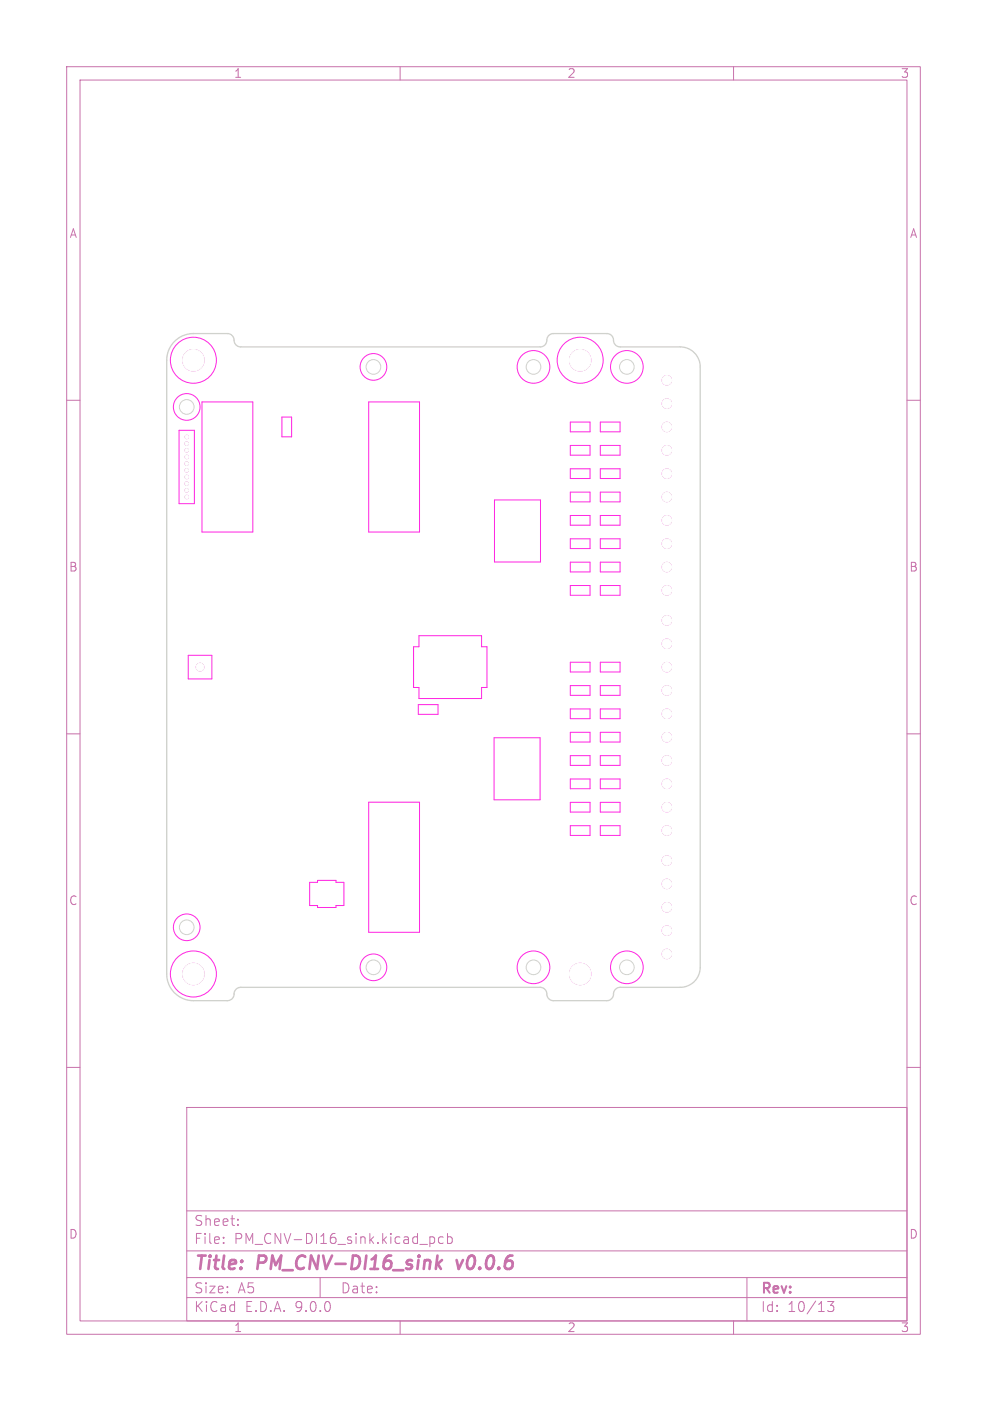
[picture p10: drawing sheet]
<svg xmlns="http://www.w3.org/2000/svg" width="148mm" height="210mm" viewBox="0 0 148 210" stroke-linecap="round" stroke-linejoin="round" font-family="sans-serif">
<defs><g id="words">
<g font-size="2.8" fill="#c872ab">
<text x="29" y="190.9">Title:</text>
<text x="38.7" y="190.9">PM_CNV-DI16_sink</text>
<text x="69.4" y="190.9">v0.0.6</text>
</g>
<g font-size="2.1" fill="#c872ab">
<text x="29" y="184">Sheet:</text>
<text x="29" y="186.7">File:</text>
<text x="35.1" y="186.7">PM_CNV-DI16_sink.kicad_pcb</text>
<text x="29" y="196.9">KiCad</text>
<text x="29" y="194.1">Size:</text>
<text x="35.7" y="194.1">A5</text>
<text x="36.7" y="196.9">E.D.A.</text>
<text x="44.3" y="196.9">9.0.0</text>
<text x="51" y="194.1">Date:</text>
<text x="114" y="194.3">Rev:</text>
<text x="114" y="196.9">Id:</text>
<text x="118.1" y="196.9">10/13</text>
</g>
<g font-size="1.8" fill="#c872ab">
<text x="35" y="11.9">1</text>
<text x="85" y="11.9">2</text>
<text x="135" y="11.9">3</text>
<text x="10.3" y="35.9">A</text>
<text x="136.4" y="35.9">A</text>
<text x="10.3" y="85.9">B</text>
<text x="136.3" y="85.9">B</text>
<text x="10.3" y="135.9">C</text>
<text x="136.3" y="135.9">C</text>
<text x="10.3" y="185.9">D</text>
<text x="136.3" y="185.9">D</text>
<text x="35" y="199.9">1</text>
<text x="85" y="199.9">2</text>
<text x="135" y="199.9">3</text>
</g>
</g></defs>
<g fill="none" stroke="#c872ab" stroke-width=".15">
<path d="M10 10h128v190h-128zM12 12h124v186h-124zM60 10v2M110 10v2M10 60h2M136 60h2M10 110h2M136 110h2M10 160h2M28 166h108v32h-108zM136 160h2M28 194.5h108"/>
<path d="M28 191.5h108M28 187.5h108M28 181.5h108M33.5 186.3v.1M33.5 185.5v.1M35.7 183.6v.1M35.7 182.8v.1M48 191.5v3M60 198v2M64.5 185.4v1.5M64.5 185.5l.4-.1 .3 .3v.4l-.2 .2h-.5M66.5 185.5l-.5-.1-.3 .3v.4l.2 .2h.6"/>
<path d="M67.1 185.5l.4-.1 .3 .3v.4l-.1 .2h-.6M67.1 184.9v1.5M110 198v2M112 191.5v6.5M124.1 195.1h.9l-.5 .6a.41 .41 0 0 1 .5 .3v.3l-.1 .2-.6 .1-.2-.1"/>
</g>
<path d="M65.6 188.2l-.2 2M65.6 189.4l.5 .8M66.3 188.9l-.9 .7M68.5 188.9l.3 1.3" fill="none" stroke="#c872ab" stroke-width=".4"/>
<g fill="none" stroke="#ff26e2" stroke-width=".15">
<path d="M26.8 64.5h2.3v11h-2.3zM30.3 60.2h7.6v19.6h-7.6zM42.3 62.5h1.4v3h-1.4zM55.3 60.2h7.6v19.6h-7.6zM74.2 74.9h6.8v9.3h-6.8zM85.5 63.3h3v1.4h-3zM85.5 66.8h3v1.4h-3zM85.5 70.3h3v1.4h-3zM85.5 73.8h3v1.4h-3zM85.5 77.3h3v1.4h-3zM90 63.3h3v1.4h-3zM90 66.8h3v1.4h-3z"/>
<path d="M90 70.3h3v1.4h-3zM90 73.8h3v1.4h-3zM90 77.3h3v1.4h-3zM28.2 98.2h3.6v3.6h-3.6zM62.8 95.3h9.4v1.6h.8v6.2h-.8v1.6h-9.4v-1.6h-.8v-6.2h.8zM85.5 87.8h3v1.4h-3zM85.5 84.3h3v1.4h-3zM85.5 80.8h3v1.4h-3zM85.5 99.3h3v1.4h-3zM90 80.8h3v1.4h-3zM90 84.3h3v1.4h-3zM90 87.8h3v1.4h-3z"/>
<path d="M90 99.3h3v1.4h-3zM62.7 105.6h3v1.5h-3zM74.1 110.6h6.9v9.3h-6.9zM85.5 102.8h3v1.4h-3zM85.5 106.3h3v1.4h-3zM85.5 109.8h3v1.4h-3zM85.5 113.3h3v1.4h-3zM85.5 116.8h3v1.4h-3zM90 102.8h3v1.4h-3zM90 106.3h3v1.4h-3zM90 109.8h3v1.4h-3zM90 113.3h3v1.4h-3z"/>
<path d="M90 116.8h3v1.4h-3zM46.4 132.3h1.2v-.3h2.8v.3h1.2v3.4h-1.2v.3h-2.8v-.3h-1.2zM55.3 120.2h7.6v19.6h-7.6zM85.5 120.3h3v1.4h-3zM85.5 123.8h3v1.4h-3zM90 120.3h3v1.4h-3zM90 123.8h3v1.4h-3z"/>
<circle cx="29" cy="54" r="3.4"/>
<circle cx="56" cy="55" r="2"/>
<circle cx="80" cy="55" r="2.45"/>
<circle cx="87" cy="54" r="3.4"/>
<circle cx="94" cy="55" r="2.45"/>
<circle cx="28" cy="61" r="2"/>
<circle cx="28" cy="139" r="2"/>
<circle cx="29" cy="146" r="3.4"/>
<circle cx="56" cy="145" r="2"/>
<circle cx="80" cy="145" r="2.45"/>
<circle cx="94" cy="145" r="2.45"/>
</g>
<g fill="#ff26e2" stroke="#ff26e2" stroke-width=".15">
<circle cx="29" cy="146" r="1.6"/>
<circle cx="28" cy="65.5" r=".25"/>
<circle cx="28" cy="66.5" r=".25"/>
<circle cx="28" cy="67.5" r=".25"/>
<circle cx="28" cy="68.5" r=".25"/>
<circle cx="28" cy="69.5" r=".25"/>
<circle cx="28" cy="70.5" r=".25"/>
<circle cx="28" cy="71.5" r=".25"/>
<circle cx="28" cy="72.5" r=".25"/>
<circle cx="28" cy="73.5" r=".25"/>
<circle cx="28" cy="74.5" r=".25"/>
<circle cx="100" cy="143" r=".7"/>
<circle cx="100" cy="139.5" r=".7"/>
<circle cx="100" cy="136" r=".7"/>
<circle cx="100" cy="132.5" r=".7"/>
<circle cx="100" cy="129" r=".7"/>
<circle cx="29" cy="54" r="1.6"/>
<circle cx="87" cy="54" r="1.6"/>
<circle cx="30" cy="100" r=".58"/>
<circle cx="100" cy="124.5" r=".7"/>
<circle cx="100" cy="121" r=".7"/>
<circle cx="100" cy="117.5" r=".7"/>
<circle cx="100" cy="114" r=".7"/>
<circle cx="100" cy="110.5" r=".7"/>
<circle cx="100" cy="107" r=".7"/>
<circle cx="100" cy="103.5" r=".7"/>
<circle cx="100" cy="100" r=".7"/>
<circle cx="100" cy="96.5" r=".7"/>
<circle cx="100" cy="93" r=".7"/>
<circle cx="87" cy="146" r="1.6"/>
<circle cx="100" cy="88.5" r=".7"/>
<circle cx="100" cy="85" r=".7"/>
<circle cx="100" cy="81.5" r=".7"/>
<circle cx="100" cy="78" r=".7"/>
<circle cx="100" cy="74.5" r=".7"/>
<circle cx="100" cy="71" r=".7"/>
<circle cx="100" cy="67.5" r=".7"/>
<circle cx="100" cy="64" r=".7"/>
<circle cx="100" cy="60.5" r=".7"/>
<circle cx="100" cy="57" r=".7"/>
</g>
<path d="M26.2 51.2a4 4 0 0 1 2.8-1.2h5.1a1.16 1.16 0 0 1 1.1 1.3l.3 .5 .6 .2h44.9a1.15 1.15 0 0 0 1.1-1.3l.3-.5 .5-.2h8.1a1.16 1.16 0 0 1 1.1 1.3l.3 .5 .5 .2h9.1a3 3 0 0 1 3 3v90a3 3 0 0 1-3 3h-9a1.16 1.16 0 0 0-1.1 1.3l-.3 .5-.5 .2h-8.1a1.16 1.16 0 0 1-1.1-1.3l-.3-.5-.6-.2h-44.9a1.16 1.16 0 0 0-1.1 1.3l-.3 .5-.5 .2h-5.2a4 4 0 0 1-4-4v-92a4 4 0 0 1 1.2-2.8z" fill="none" stroke="#d0d2cd" stroke-width=".2"/>
<g fill="none" stroke="#d0d2cd" stroke-width=".15">
<circle cx="56" cy="55" r="1.1"/>
<circle cx="80" cy="55" r="1.1"/>
<circle cx="94" cy="55" r="1.1"/>
<circle cx="28" cy="61" r="1.1"/>
<circle cx="28" cy="139" r="1.1"/>
<circle cx="56" cy="145" r="1.1"/>
<circle cx="80" cy="145" r="1.1"/>
<circle cx="94" cy="145" r="1.1"/>
</g>
<g fill="#d0d2cd" stroke="#d0d2cd" stroke-width=".15">
<circle cx="29" cy="146" r="1.6"/>
<circle cx="28" cy="65.5" r=".25"/>
<circle cx="28" cy="66.5" r=".25"/>
<circle cx="28" cy="67.5" r=".25"/>
<circle cx="28" cy="68.5" r=".25"/>
<circle cx="28" cy="69.5" r=".25"/>
<circle cx="28" cy="70.5" r=".25"/>
<circle cx="28" cy="71.5" r=".25"/>
<circle cx="28" cy="72.5" r=".25"/>
<circle cx="28" cy="73.5" r=".25"/>
<circle cx="28" cy="74.5" r=".25"/>
<circle cx="100" cy="143" r=".7"/>
<circle cx="100" cy="139.5" r=".7"/>
<circle cx="100" cy="136" r=".7"/>
<circle cx="100" cy="132.5" r=".7"/>
<circle cx="100" cy="129" r=".7"/>
<circle cx="29" cy="54" r="1.6"/>
<circle cx="87" cy="54" r="1.6"/>
<circle cx="30" cy="100" r=".58"/>
<circle cx="100" cy="124.5" r=".7"/>
<circle cx="100" cy="121" r=".7"/>
<circle cx="100" cy="117.5" r=".7"/>
<circle cx="100" cy="114" r=".7"/>
<circle cx="100" cy="110.5" r=".7"/>
<circle cx="100" cy="107" r=".7"/>
<circle cx="100" cy="103.5" r=".7"/>
<circle cx="100" cy="100" r=".7"/>
<circle cx="100" cy="96.5" r=".7"/>
<circle cx="100" cy="93" r=".7"/>
<circle cx="87" cy="146" r="1.6"/>
<circle cx="100" cy="88.5" r=".7"/>
<circle cx="100" cy="85" r=".7"/>
<circle cx="100" cy="81.5" r=".7"/>
<circle cx="100" cy="78" r=".7"/>
<circle cx="100" cy="74.5" r=".7"/>
<circle cx="100" cy="71" r=".7"/>
<circle cx="100" cy="67.5" r=".7"/>
<circle cx="100" cy="64" r=".7"/>
<circle cx="100" cy="60.5" r=".7"/>
<circle cx="100" cy="57" r=".7"/>
</g>
<g fill="#fff" stroke="#fff" stroke-width=".15">
<circle cx="29" cy="146" r="1.6"/>
<circle cx="28" cy="65.5" r=".25"/>
<circle cx="28" cy="66.5" r=".25"/>
<circle cx="28" cy="67.5" r=".25"/>
<circle cx="28" cy="68.5" r=".25"/>
<circle cx="28" cy="69.5" r=".25"/>
<circle cx="28" cy="70.5" r=".25"/>
<circle cx="28" cy="71.5" r=".25"/>
<circle cx="28" cy="72.5" r=".25"/>
<circle cx="28" cy="73.5" r=".25"/>
<circle cx="28" cy="74.5" r=".25"/>
<circle cx="100" cy="143" r=".7"/>
<circle cx="100" cy="139.5" r=".7"/>
<circle cx="100" cy="136" r=".7"/>
<circle cx="100" cy="132.5" r=".7"/>
<circle cx="100" cy="129" r=".7"/>
<circle cx="29" cy="54" r="1.6"/>
<circle cx="87" cy="54" r="1.6"/>
<circle cx="30" cy="100" r=".58"/>
<circle cx="100" cy="124.5" r=".7"/>
<circle cx="100" cy="121" r=".7"/>
<circle cx="100" cy="117.5" r=".7"/>
<circle cx="100" cy="114" r=".7"/>
<circle cx="100" cy="110.5" r=".7"/>
<circle cx="100" cy="107" r=".7"/>
<circle cx="100" cy="103.5" r=".7"/>
<circle cx="100" cy="100" r=".7"/>
<circle cx="100" cy="96.5" r=".7"/>
<circle cx="100" cy="93" r=".7"/>
<circle cx="87" cy="146" r="1.6"/>
<circle cx="100" cy="88.5" r=".7"/>
<circle cx="100" cy="85" r=".7"/>
<circle cx="100" cy="81.5" r=".7"/>
<circle cx="100" cy="78" r=".7"/>
<circle cx="100" cy="74.5" r=".7"/>
<circle cx="100" cy="71" r=".7"/>
<circle cx="100" cy="67.5" r=".7"/>
<circle cx="100" cy="64" r=".7"/>
<circle cx="100" cy="60.5" r=".7"/>
<circle cx="100" cy="57" r=".7"/>
</g>
<use href="#words"/>
</svg>
